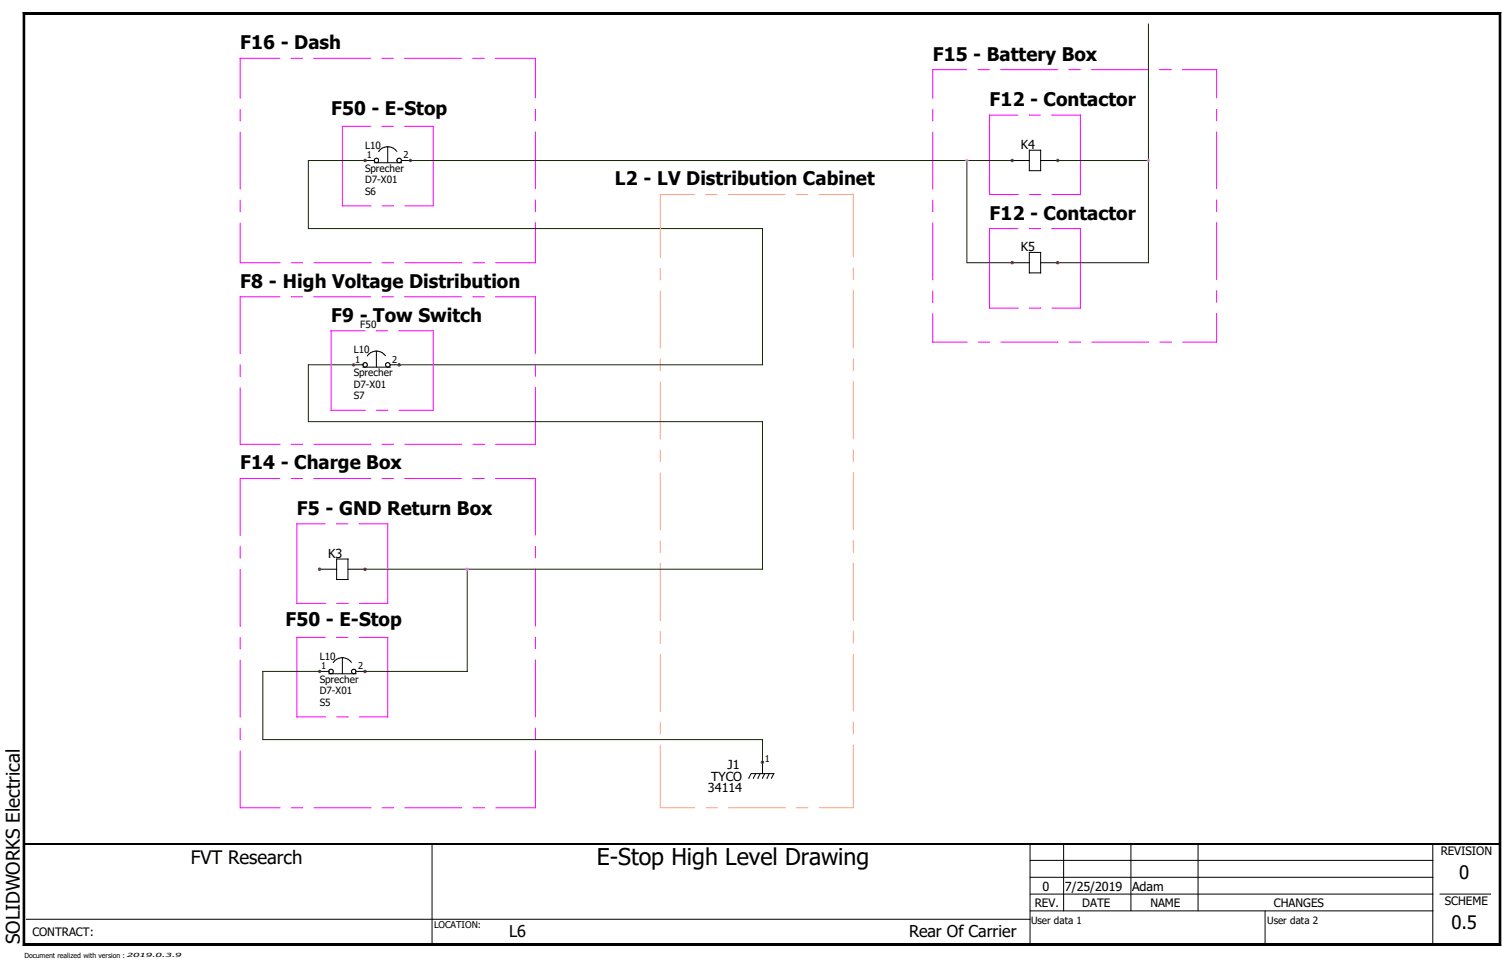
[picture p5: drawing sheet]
<svg xmlns="http://www.w3.org/2000/svg" width="432mm" height="279mm" viewBox="0 0 432 279" stroke-linecap="round" stroke-linejoin="round" font-family="sans-serif">
<defs><g id="words">
<text font-size="6.6" x="171.6" y="248.8">E-Stop High Level Drawing</text>
<g font-size="5.4">
<text x="69" y="14.1">F16 - Dash</text>
<text x="268.1" y="17.4">F15 - Battery Box</text>
<text x="95.2" y="33.1">F50 - E-Stop</text>
<text x="284.5" y="30.4">F12 - Contactor</text>
<text x="176.7" y="53.3">L2 - LV Distribution Cabinet</text>
<text x="284.5" y="63.1">F12 - Contactor</text>
<text x="69" y="82.7">F8 - High Voltage Distribution</text>
<text x="95.2" y="92.5">F9 - Tow Switch</text>
<text x="69" y="134.9">F14 - Charge Box</text>
<text x="85.3" y="148">F5 - GND Return Box</text>
<text x="82.1" y="180">F50 - E-Stop</text>
<text x="5.7" y="271.4" transform="rotate(-90 5.7 271.4)">SOLIDWORKS Electrical</text>
</g>
<g font-size="5.3">
<text x="54.9" y="248.4">FVT Research</text>
<text x="419.5" y="252.6">0</text>
<text x="417.2" y="267.1">0.5</text>
</g>
<g font-size="4.7">
<text x="146.3" y="269.4">L6</text>
<text x="261.4" y="269.4">Rear Of Carrier</text>
</g>
<g font-size="3.6">
<text x="293.5" y="42.8">K4</text>
<text x="293.5" y="72.2">K5</text>
<text x="94.4" y="160.4">K3</text>
<text x="209.1" y="221.1">J1</text>
<text x="203.5" y="227.6">34114</text>
<text x="204.5" y="224.4">TYCO</text>
<text x="299.7" y="256.1">0</text>
<text x="306.2" y="256.1">7/25/2019</text>
<text x="325.5" y="256.1">Adam</text>
</g>
<g font-size="3.3">
<text x="414.2" y="245.7">REVISION</text>
<text x="297.5" y="260.6">REV.</text>
<text x="311.1" y="260.6">DATE</text>
<text x="330.7" y="260.6">NAME</text>
<text x="366.2" y="260.6">CHANGES</text>
<text x="415.4" y="260.2">SCHEME</text>
<text x="9.3" y="269.1">CONTRACT:</text>
</g>
<g font-size="2.9">
<text x="104.9" y="42.8">L10</text>
<text x="104.9" y="52.7">D7-X01</text>
<text x="104.9" y="49.4">Sprecher</text>
<text x="104.9" y="55.9">S6</text>
<text x="103.6" y="94.4">F50</text>
<text x="101.7" y="101.6">L10</text>
<text x="101.7" y="111.4">D7-X01</text>
<text x="101.7" y="108.2">Sprecher</text>
<text x="101.7" y="114.7">S7</text>
<text x="91.9" y="189.7">L10</text>
<text x="91.9" y="196.3">Sprecher</text>
<text x="91.9" y="202.8">S5</text>
<text x="91.9" y="199.6">D7-X01</text>
<text x="296.4" y="265.5">User data 1</text>
<text x="364.3" y="265.5">User data 2</text>
</g>
<g font-size="2.7">
<text x="105.5" y="45.5">1</text>
<text x="116" y="45.5">2</text>
<text x="102.2" y="104.2">1</text>
<text x="112.8" y="104.2">2</text>
<text x="92.4" y="192.4">1</text>
<text x="103" y="192.4">2</text>
<text x="219.8" y="219.1">1</text>
<text x="124.8" y="266.8">LOCATION:</text>
</g>
<text font-size="2" x="7" y="275.3">Document realized with version :</text>
<text font-size="1.7" x="36.4" y="275.2">2019.0.3.9</text>
</g></defs>
<path d="M0 3.4h431.8v272.5h-431.8z" fill="none" stroke="#fff" stroke-width=".29"/>
<g fill="none" stroke="#000" stroke-width=".29">
<path d="M6.6 3.6l.5 .5zM6.6 3.6h424.9zM6.6 3.6v268.1zM6.6 3.6h424.9v268.1h-424.9zM7.1 4.1h423.9zM7.1 4.1v267.1zM7.1 4.1h423.9v267.1h-423.9zM431 4.1v267.1zM431.5 3.6l-.5 .5zM431.5 3.6v268.1zM104.9 46.1h2.7M107.6 46.8h7.8"/>
<path d="M108.9 43.5a3.2 3.2 0 0 1 5.2 0M111.5 42.2v4.6M114.1 46.1h.1M115.4 46.1h2.6M291 46.1h5M295.9 43.2h3.3v5.9h-3.3zM299.2 46.1h4.9M291 75.5h5M295.9 72.6h3.3v5.8h-3.3zM299.2 75.5h4.9M101.7 104.9h2.7M104.3 105.5h7.9"/>
<path d="M105.6 102.3a3.2 3.2 0 0 1 5.2 0M108.2 101v4.5M108.2 101h.1M110.8 104.9h.1M112.1 104.9h2.7M91.9 163.6h4.9M96.8 160.7h3.2l.1 5.9h-3.3zM100 163.6h5M91.9 193h2.7M94.5 193.7h7.9M95.8 190.4a3.2 3.2 0 0 1 5.2 0M98.4 189.1v4.6"/>
<path d="M101 193h.1M102.4 193h2.6M219.2 219.1v3.3M217.3 222.4l-.7 1.3M217.9 223.7h.1M218.5 222.4l-.6 1.3M219.8 222.4l-.6 1.3M221.1 222.4l-.5 1.3M221.8 223.7h.1M222.5 222.4l-.7 1.3M222.5 222.4h-6.6l-.6 1.3M124.2 242.5v29"/>
<path d="M296.1 252.2h115.8M296.1 247.3h115.8M296.1 257h115.8M296.2 242.5l-.1 29M305.8 242.5v19.3M325.1 242.5h.1M325.1 242.5v19.3M344.5 242.5l-.1 19.3M411.9 242.5v29M413.9 257h14.6M6.6 271.7h424.9zM7.1 271.2l-.5 .5z"/>
<path d="M7.1 271.2h423.9zM7.7 264.2h288.5M296.1 261.8h115.8M363.7 261.8v9.7M431 271.2l.5 .5z"/>
<circle cx="108.2" cy="46.1" r=".66"/>
<circle cx="114.7" cy="46.1" r=".66"/>
<circle cx="105" cy="104.9" r=".66"/>
<circle cx="111.5" cy="104.9" r=".66"/>
<circle cx="95.2" cy="193" r=".65"/>
<circle cx="101.7" cy="193" r=".66"/>
</g>
<g fill="#000">
<path d="M6.6 3.6l.5 .5zM6.6 3.6h424.9l-.5 .5h-423.9zM431.5 3.6v268.1l-.5-.5v-267.1zM431.5 3.6l-.5 .5zM7.1 271.2l-.5 .5zM6.6 3.6l.5 .5v267.1l-.5 .5zM7.1 271.2h423.9l.5 .5h-424.9zM431 271.2l.5 .5z"/>
<path d="M6.9 242.3h424.3v.4h-424.3z" fill-rule="evenodd"/>
</g>
<g fill="none" stroke="#f0f" stroke-width=".29">
<path d="M80.5 16.8h-11.5v11.4M83.7 16.8h3.3M90.3 16.8h16.3M109.9 16.8h3.2M116.4 16.8h16.3M136 16.8h3.2M142.5 16.8h11.4v11.4M69 31.5v3.2M69 38v16.3M69 28.2h.1M69 34.7h.1M106.6 36.3h-8.2v22.9h8.2"/>
<path d="M109.9 36.3h3.2M116.4 36.3h8.1l.1 22.9h-8.2M153.9 31.5v3.2M153.9 38v16.3M153.9 38h.1M153.9 31.5h.1M268.1 31.5v3.2M268.1 38v16.3M268.1 28.2h.1M268.1 34.7h.1M278 20h-9.9v8.2M281.2 20h3.3"/>
<path d="M287.7 20h16.4M292.7 33.1h-8.2v22.8h8.2M295.9 33.1h3.3M302.4 33.1h8.2v22.8h-8.2M307.3 20h3.3M313.9 20h16.3M333.4 20h3.3M340 20h9.8M349.8 20v8.2M349.8 31.5v3.2M349.8 38v16.3M69 57.5v3.3"/>
<path d="M69 54.3h.1M109.9 59.2h3.3M153.9 57.5v3.3M153.9 57.5h.1M268.1 57.5v3.3M268.1 54.3h.1M295.9 55.9h3.3M349.8 57.5v3.3M69 64.1v11.4h11.5M69 60.8h.1M83.7 75.5h3.3M90.3 75.5h16.3"/>
<path d="M109.9 75.5h3.3M116.4 75.5h16.3M136 75.5h3.3M153.9 64.1v11.4h-11.4M153.9 64.1h.1M268.1 64.1v16.3M268.1 60.8h.1M292.7 65.7h-8.2v22.9h8.2M295.9 65.7h3.3M302.4 65.7h8.2v22.9h-8.2M349.8 64.1v16.3M80.5 85.3h-11.5v16.3"/>
<path d="M83.7 85.3h3.3M90.3 85.3h16.3M104.9 95.1h-9.7v22.8h9.8M108.2 95.1h3.3M109.9 85.3h3.2M114.7 95.1h9.8v22.8h-9.8M116.4 85.3h16.3M136 85.3h3.2M142.5 85.3h11.4v16.3M268.1 90.2v8.1h9.9M268.1 83.7v3.2M268.1 80.4h.1"/>
<path d="M268.1 86.9h.1M281.2 98.3h3.3M287.7 98.3h16.4M295.9 88.6h3.3M307.3 98.3h3.3M313.9 98.3h16.3M333.4 98.3h3.4M340 98.3h9.8M349.8 83.7v3.2M349.8 90.2v8.1M69 104.9v3.3M69 111.4v16.3h11.5"/>
<path d="M69 101.6h.1M69 108.2h.1M108.2 117.9h3.3M153.9 104.9v3.3M153.9 111.4v16.3h-11.4M153.9 111.4h.1M153.9 104.9h.1M80.5 137.5h-11.5v16.3M83.7 137.5h3.3M83.7 127.7h3.3M90.3 137.5h16.3M90.3 127.7h16.3"/>
<path d="M109.9 137.5h3.2M109.9 127.7h3.3M116.4 137.5h16.3M116.4 127.7h16.3M136 137.5h3.2M136 127.7h3.3M142.5 137.5h11.4v16.3M69 157.1v3.3M69 153.8h.1M93.5 150.6h-8.2v22.8h8.3M96.8 150.6h3.2M103.3 150.6h8.2v22.8h-8.2"/>
<path d="M153.9 157.1v3.3M153.9 157.1h.1M69 163.6v16.4M69 160.4h.1M69 180h.1M96.8 173.4h3.3M153.9 163.6v16.4M153.9 163.6h.1M69 183.2v3.3M69 189.7v16.4M69 186.5h.1M93.5 183.2h-8.2v22.9h8.3"/>
<path d="M96.8 183.2h3.2M103.3 183.2h8.2v22.9h-8.2M153.9 183.2h.1M153.9 183.2v3.3M153.9 189.7v16.4M153.9 189.7h.1M69 206.1h.1M69 215.9v16.3h11.5M69 209.3v3.3M69 212.6h.1M96.8 206.1h3.3M153.9 215.9l.1 16.3h-11.5"/>
<path d="M153.9 209.3v3.3M153.9 215.9h.1M153.9 209.3h.1M83.7 232.2h3.3M90.3 232.2h16.3M109.9 232.2h3.3M116.4 232.2h16.3M136 232.2h3.3"/>
</g>
<g fill="none" stroke="#132600" stroke-width=".29">
<path d="M330.2 6.9v68.6h-26.1M330.2 6.9h.1M105 46.1h-16.4v19.6h130.6M118 46.1h173M278 46.1v29.4h13M304.1 46.1h26.1M219.2 65.7v39.2M101.7 104.9h-13.1v16.3h130.6M114.7 104.9h104.5M219.2 121.2v42.4M104.9 163.6h114.3M134.3 163.6v29.4"/>
<path d="M91.9 193h-16.3v19.6h143.6M104.9 193h29.5M219.2 212.6v6.5"/>
</g>
<g fill="none" stroke="#ff9f7f" stroke-width=".29">
<path d="M199.6 55.9h-9.8l.1 18M202.9 55.9h3.2M209.4 55.9h16.3M229 55.9h3.2M235.5 55.9h9.9M245.3 55.9v18M189.8 77.1l.1 3.3M245.4 77.1l-.1 3.3M189.8 83.7l.1 16.3M245.4 83.7l-.1 16.3M189.8 103.3l.1 3.2M189.8 109.8l.1 16.3"/>
<path d="M245.4 103.3l-.1 3.2M245.4 109.8l-.1 16.3M189.8 129.4l.1 3.2M189.8 135.9l.1 16.3M245.4 129.4l-.1 3.2M245.4 135.9l-.1 16.3M189.8 155.5l.1 3.2M245.4 155.5l-.1 3.2M189.8 162l.1 16.3M245.4 162l-.1 16.3M189.8 181.6l.1 3.3M189.8 188.1l.1 16.3"/>
<path d="M245.4 181.6l-.1 3.3M245.4 188.1l-.1 16.3M189.8 214.2v18h9.8M189.8 207.7l.1 3.2M245.4 207.7l-.1 3.2M245.4 214.2l-.1 18M202.9 232.2h3.3M209.4 232.2h16.4M229 232.2h3.3M235.5 232.2h9.9"/>
</g>
<g fill="#ff7fdf">
<path d="M330.2 46.1l.3-.3 .2 .3z"/>
<path d="M330.2 45.6l.3 .2-.3 .3z"/>
<path d="M329.8 45.8l.4-.2v.5z"/>
<path d="M329.8 45.8l.4 .3h-.6z"/>
<path d="M329.6 46.1h.6l-.4 .4z"/>
<path d="M330.2 46.1v.6l-.4-.2z"/>
<path d="M330.2 46.1l.3 .4-.3 .2z"/>
<path d="M330.2 46.1h.5l-.2 .4z"/>
</g>
<g fill="#a50000">
<path d="M304.4 75.1l.2 .4h-.5z"/>
<path d="M304.1 75l.3 .1-.3 .4z"/>
<path d="M303.7 75.1l.4-.1v.5z"/>
<path d="M303.7 75.1l.4 .4h-.6z"/>
<path d="M303.5 75.5h.6l-.4 .4z"/>
<path d="M303.7 75.9l.4-.4v.5z"/>
<path d="M304.1 75.5l.3 .4-.3 .1z"/>
<path d="M304.1 75.5h.5l-.2 .4z"/>
<path d="M304.4 45.8l.2 .3h-.5z"/>
<path d="M304.1 45.6l.3 .2-.3 .3z"/>
<path d="M303.7 45.8l.4-.2v.5z"/>
<path d="M303.7 45.8l.4 .3h-.6z"/>
<path d="M303.5 46.1h.6l-.4 .4z"/>
<path d="M303.7 46.5l.4-.4v.6z"/>
<path d="M304.1 46.1l.3 .4-.3 .2z"/>
<path d="M304.1 46.1h.5l-.2 .4z"/>
<path d="M291 75.5l.4-.4 .1 .4z"/>
<path d="M291 75l.4 .1-.4 .4z"/>
<path d="M290.6 75.1l.4-.1v.5z"/>
<path d="M290.6 75.1l.4 .4h-.5z"/>
<path d="M290.5 75.5h.5l-.4 .4z"/>
<path d="M290.6 75.9l.4-.4v.5z"/>
<path d="M291 75.5l.4 .4-.4 .1z"/>
<path d="M291 75.5h.5l-.1 .4z"/>
<path d="M291 46.1l.4-.3 .1 .3z"/>
<path d="M291 45.6l.4 .2-.4 .3z"/>
<path d="M290.6 45.8l.4-.2v.5z"/>
<path d="M290.6 45.8l.4 .3h-.5z"/>
<path d="M290.5 46.1h.5l-.4 .4z"/>
<path d="M290.6 46.5l.4-.4v.6z"/>
<path d="M291 46.1l.4 .4-.4 .2z"/>
<path d="M291 46.1h.5l-.1 .4z"/>
</g>
<g fill="#ff7fdf">
<path d="M278.3 45.8l.2 .3h-.5z"/>
<path d="M278 45.6l.3 .2-.3 .3z"/>
<path d="M277.6 45.8l.4-.2v.5z"/>
<path d="M277.6 45.8l.4 .3h-.6z"/>
<path d="M277.4 46.1h.6l-.4 .4z"/>
<path d="M277.6 46.5l.4-.4v.6z"/>
<path d="M278 46.1l.3 .4-.3 .2z"/>
<path d="M278 46.1h.5l-.2 .4z"/>
</g>
<g fill="#a50000">
<path d="M219.5 218.7l.2 .4h-.5z"/>
<path d="M219.2 218.6l.3 .1-.3 .4z"/>
<path d="M218.8 218.7l.4-.1v.5z"/>
<path d="M218.8 218.7l.4 .4h-.5z"/>
<path d="M218.7 219.1h.5l-.4 .4z"/>
<path d="M219.2 219.1v.6l-.4-.2z"/>
<path d="M219.2 219.1l.3 .4-.3 .2z"/>
<path d="M219.2 219.1h.5l-.2 .4z"/>
</g>
<g fill="#ff7fdf">
<path d="M134.3 163.6l.4-.3 .1 .3z"/>
<path d="M134.3 163.1l.4 .2-.4 .3z"/>
<path d="M133.9 163.3l.4-.2v.5z"/>
<path d="M133.9 163.3l.4 .3h-.5z"/>
<path d="M133.8 163.6h.5l-.4 .4z"/>
<path d="M134.3 163.6v.6l-.4-.2z"/>
<path d="M134.3 163.6l.4 .4-.4 .2z"/>
<path d="M134.3 163.6h.5l-.1 .4z"/>
</g>
<g fill="#a50000">
<path d="M118 46.1l.4-.3 .1 .3z"/>
<path d="M118 45.6l.4 .2-.4 .3z"/>
<path d="M117.6 45.8l.4-.2v.5z"/>
<path d="M117.6 45.8l.4 .3h-.5z"/>
<path d="M117.5 46.1h.5l-.4 .4z"/>
<path d="M118 46.1v.6l-.4-.2z"/>
<path d="M118 46.1l.4 .4-.4 .2z"/>
<path d="M118 46.1h.5l-.1 .4z"/>
<path d="M114.7 104.9l.4-.4 .2 .4z"/>
<path d="M114.7 104.4l.4 .1-.4 .4z"/>
<path d="M114.4 104.5l.3-.1v.5z"/>
<path d="M114.4 104.5l.3 .4h-.5z"/>
<path d="M114.2 104.9h.5l-.3 .3z"/>
<path d="M114.7 104.9v.5l-.3-.2z"/>
<path d="M114.7 104.9l.4 .3-.4 .2z"/>
<path d="M114.7 104.9h.6l-.2 .3z"/>
<path d="M104.9 193l.4-.3 .2 .3z"/>
<path d="M104.9 192.5l.4 .2-.4 .3z"/>
<path d="M104.6 192.7l.3-.2v.5z"/>
<path d="M104.6 192.7l.3 .3h-.5z"/>
<path d="M104.4 193h.5l-.3 .4z"/>
<path d="M104.9 193v.5l-.3-.1z"/>
<path d="M104.9 193l.4 .4-.4 .1z"/>
<path d="M104.9 193h.6l-.2 .4z"/>
<path d="M104.9 163.6l.4-.3 .2 .3z"/>
<path d="M104.9 163.1l.4 .2-.4 .3z"/>
<path d="M104.6 163.3l.3-.2v.5z"/>
<path d="M104.6 163.3l.3 .3h-.5z"/>
<path d="M104.4 163.6h.5l-.3 .4z"/>
<path d="M104.9 163.6v.6l-.3-.2z"/>
<path d="M104.9 163.6l.4 .4-.4 .2z"/>
<path d="M104.9 163.6h.6l-.2 .4z"/>
<path d="M104.9 46.1l.4-.3 .2 .3z"/>
<path d="M104.9 45.6l.4 .2-.4 .3z"/>
<path d="M104.6 45.8l.3-.2v.5z"/>
<path d="M104.6 45.8l.3 .3h-.5z"/>
<path d="M104.4 46.1h.5l-.3 .4z"/>
<path d="M104.6 46.5l.3-.4v.6z"/>
<path d="M104.9 46.1l.4 .4-.4 .2z"/>
<path d="M104.9 46.1h.6l-.2 .4z"/>
<path d="M101.7 104.9l.4-.4 .1 .4z"/>
<path d="M101.7 104.4l.4 .1-.4 .4z"/>
<path d="M101.3 104.5l.4-.1v.5z"/>
<path d="M101.3 104.5l.4 .4h-.5z"/>
<path d="M101.2 104.9h.5l-.4 .3z"/>
<path d="M101.7 104.9v.5l-.4-.2z"/>
<path d="M101.7 104.9l.4 .3-.4 .2z"/>
<path d="M101.7 104.9h.5l-.1 .3z"/>
<path d="M91.9 193l.3-.3 .2 .3z"/>
<path d="M91.9 192.5l.3 .2-.3 .3z"/>
<path d="M91.5 192.7l.4-.2v.5z"/>
<path d="M91.5 192.7l.4 .3h-.5z"/>
<path d="M91.4 193h.5l-.4 .4z"/>
<path d="M91.9 193v.5l-.4-.1z"/>
<path d="M91.9 193l.3 .4-.3 .1z"/>
<path d="M91.9 193h.5l-.2 .4z"/>
<path d="M91.9 163.6l.3-.3 .2 .3z"/>
<path d="M91.9 163.1l.3 .2-.3 .3z"/>
<path d="M91.5 163.3l.4-.2v.5z"/>
<path d="M91.5 163.3l.4 .3h-.5z"/>
<path d="M91.4 163.6h.5l-.4 .4z"/>
<path d="M91.9 163.6v.6l-.4-.2z"/>
<path d="M91.9 163.6l.3 .4-.3 .2z"/>
<path d="M91.9 163.6h.5l-.2 .4z"/>
</g>
<use href="#words"/>
</svg>
